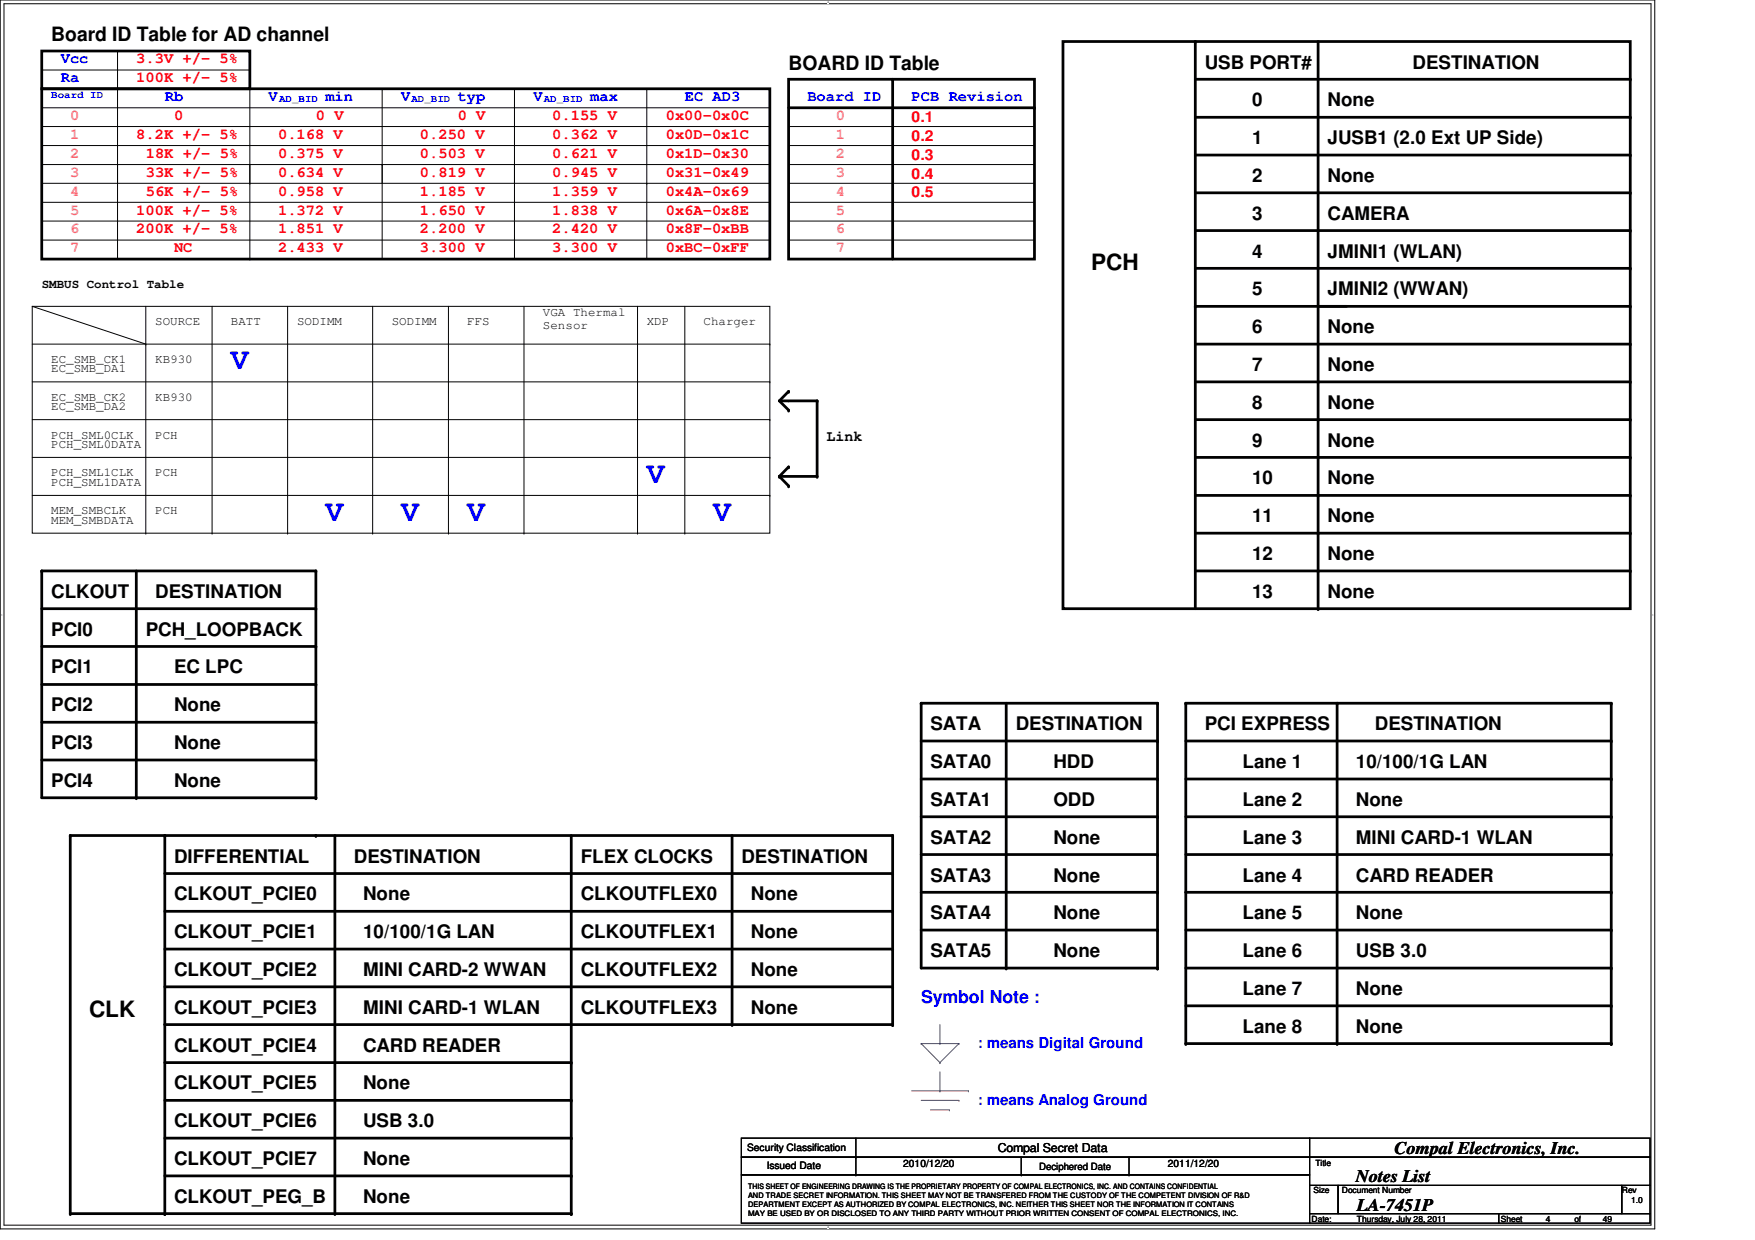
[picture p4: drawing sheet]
<svg xmlns="http://www.w3.org/2000/svg" width="297mm" height="210mm" viewBox="0 0 297 210" stroke-linecap="round" stroke-linejoin="round" font-family="sans-serif">
<defs><g id="words">
<g font-size="5.1" fill="#00f">
<text x="39.1" y="62.5">V</text>
<text x="109.5" y="81.7">V</text>
<text x="55.1" y="88.1">V</text>
<text x="67.9" y="88.1">V</text>
<text x="79.1" y="88.1">V</text>
<text x="120.7" y="88.1">V</text>
</g>
<g font-size="3.8">
<text x="184.7" y="45.8">PCH</text>
<text x="15.1" y="172.2">CLK</text>
</g>
<g font-size="3.3">
<text x="8.7" y="7">Board ID Table for AD channel</text>
<text x="133.5" y="11.8">BOARD ID Table</text>
</g>
<g font-size="3.2">
<text x="203.9" y="11.6">USB PORT#</text>
<text x="239.1" y="11.6">DESTINATION</text>
<text x="211.9" y="18">0</text>
<text x="224.7" y="18">None</text>
<text x="211.9" y="24.4">1</text>
<text x="224.7" y="24.4">JUSB1 (2.0 Ext UP Side)</text>
<text x="211.9" y="30.8">2</text>
<text x="224.7" y="30.8">None</text>
<text x="211.9" y="37.2">3</text>
<text x="224.7" y="37.2">CAMERA</text>
<text x="211.9" y="43.6">4</text>
<text x="224.7" y="43.6">JMINI1 (WLAN)</text>
<text x="211.9" y="50">5</text>
<text x="224.7" y="50">JMINI2 (WWAN)</text>
<text x="211.9" y="56.4">6</text>
<text x="224.7" y="56.4">None</text>
<text x="211.9" y="62.8">7</text>
<text x="224.7" y="62.8">None</text>
<text x="211.9" y="69.2">8</text>
<text x="224.7" y="69.2">None</text>
<text x="211.9" y="75.6">9</text>
<text x="224.7" y="75.6">None</text>
<text x="211.9" y="82">10</text>
<text x="224.7" y="82">None</text>
<text x="211.9" y="88.4">11</text>
<text x="224.7" y="88.4">None</text>
<text x="211.9" y="94.8">12</text>
<text x="224.7" y="94.8">None</text>
<text x="8.7" y="101.2">CLKOUT</text>
<text x="26.3" y="101.2">DESTINATION</text>
<text x="211.9" y="101.2">13</text>
<text x="224.7" y="101.2">None</text>
<text x="8.7" y="107.6">PCI0</text>
<text x="24.7" y="107.6">PCH_LOOPBACK</text>
<text x="8.7" y="114">PCI1</text>
<text x="29.5" y="114">EC LPC</text>
<text x="8.7" y="120.4">PCI2</text>
<text x="29.5" y="120.4">None</text>
<text x="157.5" y="123.6">SATA</text>
<text x="171.9" y="123.6">DESTINATION</text>
<text x="203.9" y="123.6">PCI EXPRESS</text>
<text x="232.7" y="123.6">DESTINATION</text>
<text x="8.7" y="126.8">PCI3</text>
<text x="29.5" y="126.8">None</text>
<text x="157.5" y="130">SATA0</text>
<text x="178.3" y="130">HDD</text>
<text x="210.3" y="130">Lane 1</text>
<text x="229.5" y="130">10/100/1G LAN</text>
<text x="8.7" y="133.2">PCI4</text>
<text x="29.5" y="133.2">None</text>
<text x="157.5" y="136.4">SATA1</text>
<text x="178.3" y="136.4">ODD</text>
<text x="210.3" y="136.4">Lane 2</text>
<text x="229.5" y="136.4">None</text>
<text x="157.5" y="142.8">SATA2</text>
<text x="178.3" y="142.8">None</text>
<text x="210.3" y="142.8">Lane 3</text>
<text x="229.5" y="142.8">MINI CARD-1 WLAN</text>
<text x="29.5" y="146">DIFFERENTIAL</text>
<text x="59.9" y="146">DESTINATION</text>
<text x="98.3" y="146">FLEX CLOCKS</text>
<text x="125.5" y="146">DESTINATION</text>
<text x="157.5" y="149.2">SATA3</text>
<text x="178.3" y="149.2">None</text>
<text x="210.3" y="149.2">Lane 4</text>
<text x="229.5" y="149.2">CARD READER</text>
<text x="29.5" y="152.4">CLKOUT_PCIE0</text>
<text x="61.5" y="152.4">None</text>
<text x="98.3" y="152.4">CLKOUTFLEX0</text>
<text x="127.1" y="152.4">None</text>
<text x="157.5" y="155.6">SATA4</text>
<text x="178.3" y="155.6">None</text>
<text x="210.3" y="155.6">Lane 5</text>
<text x="229.5" y="155.6">None</text>
<text x="29.5" y="158.8">CLKOUT_PCIE1</text>
<text x="61.5" y="158.8">10/100/1G LAN</text>
<text x="98.3" y="158.8">CLKOUTFLEX1</text>
<text x="127.1" y="158.8">None</text>
<text x="29.5" y="165.2">CLKOUT_PCIE2</text>
<text x="61.5" y="165.2">MINI CARD-2 WWAN</text>
<text x="98.3" y="165.2">CLKOUTFLEX2</text>
<text x="127.1" y="165.2">None</text>
<text x="157.5" y="162">SATA5</text>
<text x="178.3" y="162">None</text>
<text x="210.3" y="162">Lane 6</text>
<text x="229.5" y="162">USB 3.0</text>
<text x="29.5" y="171.6">CLKOUT_PCIE3</text>
<text x="61.5" y="171.6">MINI CARD-1 WLAN</text>
<text x="98.3" y="171.6">CLKOUTFLEX3</text>
<text x="127.1" y="171.6">None</text>
<text x="210.3" y="168.4">Lane 7</text>
<text x="229.5" y="168.4">None</text>
<text x="29.5" y="178">CLKOUT_PCIE4</text>
<text x="61.5" y="178">CARD READER</text>
<text x="210.3" y="174.8">Lane 8</text>
<text x="229.5" y="174.8">None</text>
<text x="29.5" y="184.4">CLKOUT_PCIE5</text>
<text x="61.5" y="184.4">None</text>
<text x="29.5" y="190.8">CLKOUT_PCIE6</text>
<text x="61.5" y="190.8">USB 3.0</text>
<text x="29.5" y="197.2">CLKOUT_PCIE7</text>
<text x="61.5" y="197.2">None</text>
<text x="29.5" y="203.6">CLKOUT_PEG_B</text>
<text x="61.5" y="203.6">None</text>
</g>
<text font-size="3" fill="#00f" x="155.9" y="169.8">Symbol Note :</text>
<g font-size="3">
<text x="236" y="195.4">Compal Electronics, Inc.</text>
<text x="229.5" y="200.2">Notes List</text>
<text x="229.7" y="205">LA-7451P</text>
</g>
<g font-size="2.5" fill="#00f">
<text x="10.3" y="10.7">Vcc</text>
<text x="10.3" y="13.9">Ra</text>
<text x="27.9" y="17.1">Rb</text>
<text x="45.5" y="17.1">V</text>
<text x="55.1" y="17.1">min</text>
<text x="67.9" y="17.1">V</text>
<text x="77.5" y="17.1">typ</text>
<text x="90.3" y="17.1">V</text>
<text x="99.9" y="17.1">max</text>
<text x="115.9" y="17.1">EC AD3</text>
<text x="136.6" y="17.1">Board ID</text>
<text x="154.3" y="17.1">PCB Revision</text>
<text x="165.5" y="177.4">: means Digital Ground</text>
<text x="165.5" y="187">: means Analog Ground</text>
</g>
<g font-size="2.5" fill="#f00">
<text x="23.1" y="10.7">3.3V +/- 5%</text>
<text x="23.1" y="13.9">100K +/- 5%</text>
<text x="23.1" y="23.5">8.2K +/- 5%</text>
<text x="29.5" y="20.3">0</text>
<text x="47.1" y="23.5">0.168 V</text>
<text x="53.5" y="20.3">0 V</text>
<text x="71.1" y="23.5">0.250 V</text>
<text x="77.5" y="20.3">0 V</text>
<text x="93.5" y="20.3">0.155 V</text>
<text x="93.5" y="23.5">0.362 V</text>
<text x="112.7" y="20.3">0x00-0x0C</text>
<text x="112.7" y="23.5">0x0D-0x1C</text>
<text x="154.3" y="23.8">0.2</text>
<text x="154.3" y="20.6">0.1</text>
<text x="24.7" y="26.7">18K +/- 5%</text>
<text x="24.7" y="29.9">33K +/- 5%</text>
<text x="47.1" y="26.7">0.375 V</text>
<text x="47.1" y="29.9">0.634 V</text>
<text x="71.1" y="26.7">0.503 V</text>
<text x="71.1" y="29.9">0.819 V</text>
<text x="93.5" y="29.9">0.945 V</text>
<text x="93.5" y="26.7">0.621 V</text>
<text x="112.7" y="26.7">0x1D-0x30</text>
<text x="112.7" y="29.9">0x31-0x49</text>
<text x="154.3" y="27">0.3</text>
<text x="24.7" y="33.1">56K +/- 5%</text>
<text x="47.1" y="33.1">0.958 V</text>
<text x="71.1" y="33.1">1.185 V</text>
<text x="93.5" y="33.1">1.359 V</text>
<text x="112.7" y="33.1">0x4A-0x69</text>
<text x="154.3" y="30.2">0.4</text>
<text x="154.3" y="33.4">0.5</text>
<text x="23.1" y="36.3">100K +/- 5%</text>
<text x="23.1" y="39.5">200K +/- 5%</text>
<text x="47.1" y="36.3">1.372 V</text>
<text x="47.1" y="39.5">1.851 V</text>
<text x="71.1" y="39.5">2.200 V</text>
<text x="71.1" y="36.3">1.650 V</text>
<text x="93.5" y="36.3">1.838 V</text>
<text x="93.5" y="39.5">2.420 V</text>
<text x="112.7" y="36.3">0x6A-0x8E</text>
<text x="112.7" y="39.5">0x8F-0xBB</text>
<text x="29.5" y="42.7">NC</text>
<text x="47.1" y="42.7">2.433 V</text>
<text x="71.1" y="42.7">3.300 V</text>
<text x="93.5" y="42.7">3.300 V</text>
<text x="112.7" y="42.7">0xBC-0xFF</text>
</g>
<g font-size="2.5" fill="#f0f">
<text x="11.9" y="20.3">0</text>
<text x="11.9" y="23.5">1</text>
<text x="141.5" y="20.3">0</text>
<text x="141.5" y="23.5">1</text>
<text x="11.9" y="26.7">2</text>
<text x="11.9" y="29.9">3</text>
<text x="141.5" y="26.7">2</text>
<text x="141.5" y="29.9">3</text>
<text x="11.9" y="33.1">4</text>
<text x="141.5" y="33.1">4</text>
<text x="11.9" y="36.3">5</text>
<text x="11.9" y="39.5">6</text>
<text x="141.5" y="36.3">5</text>
<text x="141.5" y="39.5">6</text>
<text x="11.9" y="42.7">7</text>
<text x="141.5" y="42.7">7</text>
</g>
<text font-size="2.5" x="139.9" y="74.7">Link</text>
<g font-size="2.1">
<text x="7.1" y="48.7">SMBUS Control Table</text>
<text x="91.9" y="53.5">VGA Thermal</text>
<text x="26.3" y="55">SOURCE</text>
<text x="39.1" y="55">BATT</text>
<text x="50.3" y="55">SODIMM</text>
<text x="66.3" y="55">SODIMM</text>
<text x="79.1" y="55">FFS</text>
<text x="91.9" y="55.6">Sensor</text>
<text x="109.5" y="55">XDP</text>
<text x="119.1" y="55">Charger</text>
<text x="8.7" y="61.5">EC_SMB_CK1</text>
<text x="8.7" y="63">EC_SMB_DA1</text>
<text x="26.3" y="61.5">KB930</text>
<text x="8.7" y="67.9">EC_SMB_CK2</text>
<text x="8.7" y="69.5">EC_SMB_DA2</text>
<text x="26.3" y="67.9">KB930</text>
<text x="8.7" y="75.9">PCH_SML0DATA</text>
<text x="8.7" y="74.3">PCH_SML0CLK</text>
<text x="26.3" y="74.3">PCH</text>
<text x="8.7" y="80.6">PCH_SML1CLK</text>
<text x="8.7" y="82.3">PCH_SML1DATA</text>
<text x="26.3" y="80.6">PCH</text>
<text x="8.7" y="87">MEM_SMBCLK</text>
<text x="8.7" y="88.6">MEM_SMBDATA</text>
<text x="26.3" y="87">PCH</text>
<text x="168.9" y="195">Compal Secret Data</text>
</g>
<g font-size="1.7" fill="#00f">
<text x="8.7" y="16.5">Board ID</text>
<text x="47.2" y="17.3">AD_BID</text>
<text x="69.6" y="17.3">AD_BID</text>
<text x="92" y="17.3">AD_BID</text>
</g>
<g font-size="1.7">
<text x="126.4" y="194.9">Security Classification</text>
<text x="129.8" y="198">Issued Date</text>
<text x="152.9" y="197.5">2010/12/20</text>
<text x="197.7" y="197.5">2011/12/20</text>
<text x="175.9" y="198">Deciphered Date</text>
</g>
<g font-size="1.4">
<text x="222.6" y="197.4">Title</text>
<text x="222.3" y="202">Size</text>
<text x="227.1" y="202">Document Number</text>
<text x="274.5" y="202">Rev</text>
<text x="276.1" y="203.6">1.0</text>
<text x="222" y="206.8">Date:</text>
<text x="229.7" y="206.8">Thursday, July 28, 2011</text>
<text x="254" y="206.8">Sheet</text>
<text x="261.7" y="206.8">4</text>
<text x="266.5" y="206.8">of</text>
<text x="271.3" y="206.8">49</text>
</g>
<g font-size="1.3">
<text x="126.6" y="201.2">THIS SHEET OF ENGINEERING DRAWING IS THE PROPRIETARY PROPERTY OF COMPAL ELECTRONICS, INC. AND CONTAINS CONFIDENTIAL</text>
<text x="126.6" y="202.7">AND TRADE SECRET INFORMATION. THIS SHEET MAY NOT BE TRANSFERED FROM THE CUSTODY OF THE COMPETENT DIVISION OF R&amp;D</text>
<text x="126.6" y="204.3">DEPARTMENT EXCEPT AS AUTHORIZED BY COMPAL ELECTRONICS, INC. NEITHER THIS SHEET NOR THE INFORMATION IT CONTAINS</text>
<text x="126.6" y="205.8">MAY BE USED BY OR DISCLOSED TO ANY THIRD PARTY WITHOUT PRIOR WRITTEN CONSENT OF COMPAL ELECTRONICS, INC.</text>
</g>
<g font-size=".4">
<text x="140" y=".5">A</text>
<text x=".2" y="104.4">1</text>
<text x="279.6" y="104.4">1</text>
<text x="140" y="207.9">A</text>
</g>
</g></defs>
<path d="M0 0h280.1v208h-280.1zM.7 .6h278.7v206.8h-278.7z" fill="none" stroke="#000" stroke-width=".17"/>
<g fill="#fff">
<path d="M140 .1h.2v.5h-.2z"/>
<path d="M140 207.5h.2v.4h-.2z"/>
<path d="M.2 104h.2v.4h-.2z"/>
<path d="M279.6 104h.2v.4h-.2z"/>
</g>
<g fill="none" stroke="#000" stroke-width=".17">
<path d="M7.1 11.9h35.2M7.1 18.2h123.2M19.9 8.6h.1M19.9 8.6v35.3M42.3 11.9h.1M42.3 15v28.9M64.7 15h.1M64.7 15v28.9M87.1 15h.1M87.1 15v28.9M109.5 15h.1M109.5 15v28.9"/>
<path d="M130.3 18.2h.1M7.1 37.4h123.2M7.1 31h123.2M7.1 21.4h123.2M7.1 34.2h123.2M7.1 27.9h123.2M7.1 24.6h123.2M19.9 27.9h.1M42.3 31h.1M64.7 27.9h.1M87.1 27.9h.1M109.5 31h.1"/>
<path d="M130.3 21.4h.1M130.3 24.6h.1M130.3 27.9h.1M130.3 31h.1M130.3 34.2h.1M130.3 37.4h.1M133.5 37.4h41.6M133.5 31h41.6M133.5 21.4h41.6M133.5 34.2h41.6M133.5 27.9h41.6M133.5 24.6h41.6"/>
<path d="M175.1 37.4h.1M175.1 31h.1M175.1 21.4h.1M175.1 34.2h.1M175.1 27.9h.1M175.1 24.6h.1M5.5 51.9h124.8v38.4h-124.8zM5.5 51.9l19.2 6.4M5.5 58.3h124.8M7.1 40.6h123.2M24.7 58.3h.1M24.7 51.9v38.4"/>
<path d="M35.9 51.9v38.4M42.3 43.9h.1M48.7 51.9v38.4M63.1 51.9v38.4M75.9 51.9v38.4M88.7 51.9v38.4M107.9 51.9v38.4M115.9 51.9v38.4M130.3 58.3h.1M130.3 40.6h.1M133.5 40.6h41.6M175.1 40.6h.1"/>
<path d="M5.5 64.6h124.8M5.5 71h124.8M5.5 77.4h124.8M130.3 64.6h.1M130.3 71h.1M130.3 77.4h.1M131.9 67.9h1.6M133.5 67.9h.1M5.5 83.9h124.8M24.7 90.3h.1M35.9 90.3h.1M48.7 90.3h.1"/>
<path d="M63.1 90.3h.1M75.9 90.3h.1M88.7 90.3h.1M107.9 90.3h.1M115.9 90.3h.1M130.3 83.9h.1M125.5 192.7h96.2v3.2h-96.2zM125.5 195.9h96.2v3h-96.2zM125.5 198.9h96.2v8.2h-96.2zM144.9 195.9h.1M144.9 198.9h.1M144.9 192.7v6.2"/>
<path d="M172.8 198.9h.1M172.8 195.9v3M191.1 198.9h.1M191.1 195.9v3M221.7 192.7h57.6v3.2h-57.6zM221.7 195.9h57.6v4.8h-57.6zM221.7 200.7h4.8v4.7h-4.8zM221.7 205.4h32v1.7h-32zM226.5 200.7h48v4.7h-48zM253.7 205.4h25.6v1.7h-25.6zM274.5 200.7h4.8v4.7h-4.8z"/>
</g>
<g fill="none" stroke="#800080" stroke-width=".17">
<path d="M155.9 176.7h.1M155.9 176.7h6.4M155.9 176.7l3.2 3.2M159.1 176.7h.1M159.1 179.9h.1M159.1 173.4v3.3M162.3 176.7h.1M162.3 176.7l-3.2 3.2M154.3 184.7h9.6M155.9 186.3h6.4M157.5 187.9h3.2M159.1 184.7h.1"/>
<path d="M159.1 181.4v3.3M160.7 187.9h.1M162.3 186.3h.1M163.9 184.7h.1"/>
</g>
<g fill="none" stroke="#000" stroke-width=".47">
<path d="M7.1 8.6h35.2v6.4h-35.2zM7.1 15h123.2v28.9h-123.2zM133.5 13.4h41.6v30.5h-41.6zM133.5 18.2h41.6M151.1 13.4v30.5M179.9 7h96v96h-96zM202.3 7v96M202.3 19.9h73.6M202.3 13.4h73.6M223.1 7v96M202.3 39h73.6M202.3 32.6h73.6"/>
<path d="M202.3 26.2h73.6M202.3 51.9h73.6M202.3 45.4h73.6M202.3 58.3h73.6M131.9 67.9h6.4v12.7h-6.4M131.9 67.9l1.6 1.5M133.5 66.3l-1.6 1.6M133.5 79l-1.6 1.6M202.3 71h73.6M202.3 64.6h73.6M202.3 77.4h73.6M7.1 96.6h46.4v38.4h-46.4z"/>
<path d="M23.1 96.6v38.4M131.9 80.6l1.6 1.7M202.3 83.9h73.6M202.3 90.3h73.6M202.3 96.6h73.6M7.1 115.9h46.4M7.1 103h46.4M7.1 109.4h46.4M155.9 119h40v44.9h-40zM170.3 119v44.9M200.7 119h72v57.7h-72zM226.3 119v57.7"/>
<path d="M7.1 122.3h46.4M7.1 128.7h46.4M155.9 138.3h40M155.9 125.4h40M155.9 131.9h40M200.7 138.3h72M200.7 125.4h72M200.7 131.9h72M27.9 141.4v64M27.9 154.3h123.2M27.9 147.9h123.2M56.7 141.4v64"/>
<path d="M96.7 141.4v64h-84.8v-64h139.2v32h-123.2M123.9 141.4v32M155.9 157.4h40M155.9 144.7h40M155.9 151h40M200.7 157.4h72M200.7 144.7h72M200.7 151h72M27.9 179.9h68.8M27.9 167h123.2M27.9 160.7h123.2M200.7 163.9h72"/>
<path d="M200.7 170.3h72M27.9 186.3h68.8M27.9 192.7h68.8M27.9 199.1h68.8"/>
</g>
<g fill="#000">
<circle cx="151.1" cy="13.4" r=".23"/>
<circle cx="175.1" cy="18.2" r=".23"/>
<circle cx="202.3" cy="7" r=".23"/>
<circle cx="275.9" cy="19.9" r=".23"/>
<circle cx="275.9" cy="13.4" r=".23"/>
<circle cx="275.9" cy="39" r=".23"/>
<circle cx="275.9" cy="32.6" r=".23"/>
<circle cx="275.9" cy="26.2" r=".23"/>
<circle cx="202.3" cy="51.9" r=".23"/>
<circle cx="275.9" cy="51.9" r=".23"/>
<circle cx="275.9" cy="45.4" r=".23"/>
<circle cx="275.9" cy="58.3" r=".23"/>
<circle cx="133.5" cy="66.3" r=".23"/>
<circle cx="133.5" cy="79" r=".23"/>
<circle cx="133.5" cy="69.4" r=".23"/>
<circle cx="138.3" cy="67.9" r=".23"/>
<circle cx="223.1" cy="71" r=".23"/>
<circle cx="223.1" cy="77.4" r=".23"/>
<circle cx="223.1" cy="64.6" r=".23"/>
<circle cx="275.9" cy="64.6" r=".23"/>
<circle cx="275.9" cy="71" r=".23"/>
<circle cx="275.9" cy="77.4" r=".23"/>
<circle cx="7.1" cy="96.6" r=".23"/>
<circle cx="53.5" cy="96.6" r=".23"/>
<circle cx="131.9" cy="80.6" r=".23"/>
<circle cx="133.5" cy="82.3" r=".23"/>
<circle cx="138.3" cy="80.6" r=".23"/>
<circle cx="223.1" cy="90.3" r=".23"/>
<circle cx="223.1" cy="83.9" r=".23"/>
<circle cx="223.1" cy="96.6" r=".23"/>
<circle cx="275.9" cy="90.3" r=".23"/>
<circle cx="275.9" cy="83.9" r=".23"/>
<circle cx="275.9" cy="96.6" r=".23"/>
<circle cx="53.5" cy="109.4" r=".23"/>
<circle cx="53.5" cy="115.9" r=".23"/>
<circle cx="53.5" cy="103" r=".23"/>
<circle cx="155.9" cy="119" r=".23"/>
<circle cx="195.9" cy="119" r=".23"/>
<circle cx="200.7" cy="119" r=".23"/>
<circle cx="223.1" cy="103" r=".23"/>
<circle cx="226.3" cy="119" r=".23"/>
<circle cx="272.7" cy="119" r=".23"/>
<circle cx="23.1" cy="135" r=".23"/>
<circle cx="53.5" cy="128.7" r=".23"/>
<circle cx="53.5" cy="135" r=".23"/>
<circle cx="53.5" cy="122.3" r=".23"/>
<circle cx="195.9" cy="125.4" r=".23"/>
<circle cx="195.9" cy="131.9" r=".23"/>
<circle cx="195.9" cy="138.3" r=".23"/>
<circle cx="272.7" cy="131.9" r=".23"/>
<circle cx="272.7" cy="125.4" r=".23"/>
<circle cx="272.7" cy="138.3" r=".23"/>
<circle cx="11.9" cy="141.4" r=".23"/>
<circle cx="27.9" cy="141.4" r=".23"/>
<circle cx="53.5" cy="141.4" r=".23"/>
<circle cx="151.1" cy="154.3" r=".23"/>
<circle cx="151.1" cy="147.9" r=".23"/>
<circle cx="151.1" cy="141.4" r=".23"/>
<circle cx="195.9" cy="144.7" r=".23"/>
<circle cx="195.9" cy="151" r=".23"/>
<circle cx="195.9" cy="157.4" r=".23"/>
<circle cx="272.7" cy="144.7" r=".23"/>
<circle cx="272.7" cy="157.4" r=".23"/>
<circle cx="272.7" cy="151" r=".23"/>
<circle cx="96.7" cy="179.9" r=".23"/>
<circle cx="123.9" cy="173.4" r=".23"/>
<circle cx="151.1" cy="167" r=".23"/>
<circle cx="151.1" cy="173.4" r=".23"/>
<circle cx="151.1" cy="160.7" r=".23"/>
<circle cx="170.3" cy="163.9" r=".23"/>
<circle cx="195.9" cy="163.9" r=".23"/>
<circle cx="200.7" cy="176.7" r=".23"/>
<circle cx="226.3" cy="176.7" r=".23"/>
<circle cx="272.7" cy="163.9" r=".23"/>
<circle cx="272.7" cy="170.3" r=".23"/>
<circle cx="272.7" cy="176.7" r=".23"/>
<circle cx="96.7" cy="186.3" r=".23"/>
<circle cx="96.7" cy="199.1" r=".23"/>
<circle cx="96.7" cy="192.7" r=".23"/>
<circle cx="11.9" cy="205.4" r=".23"/>
<circle cx="27.9" cy="205.4" r=".23"/>
<circle cx="56.7" cy="205.4" r=".23"/>
<circle cx="96.7" cy="205.4" r=".23"/>
</g>
<use href="#words"/>
</svg>
